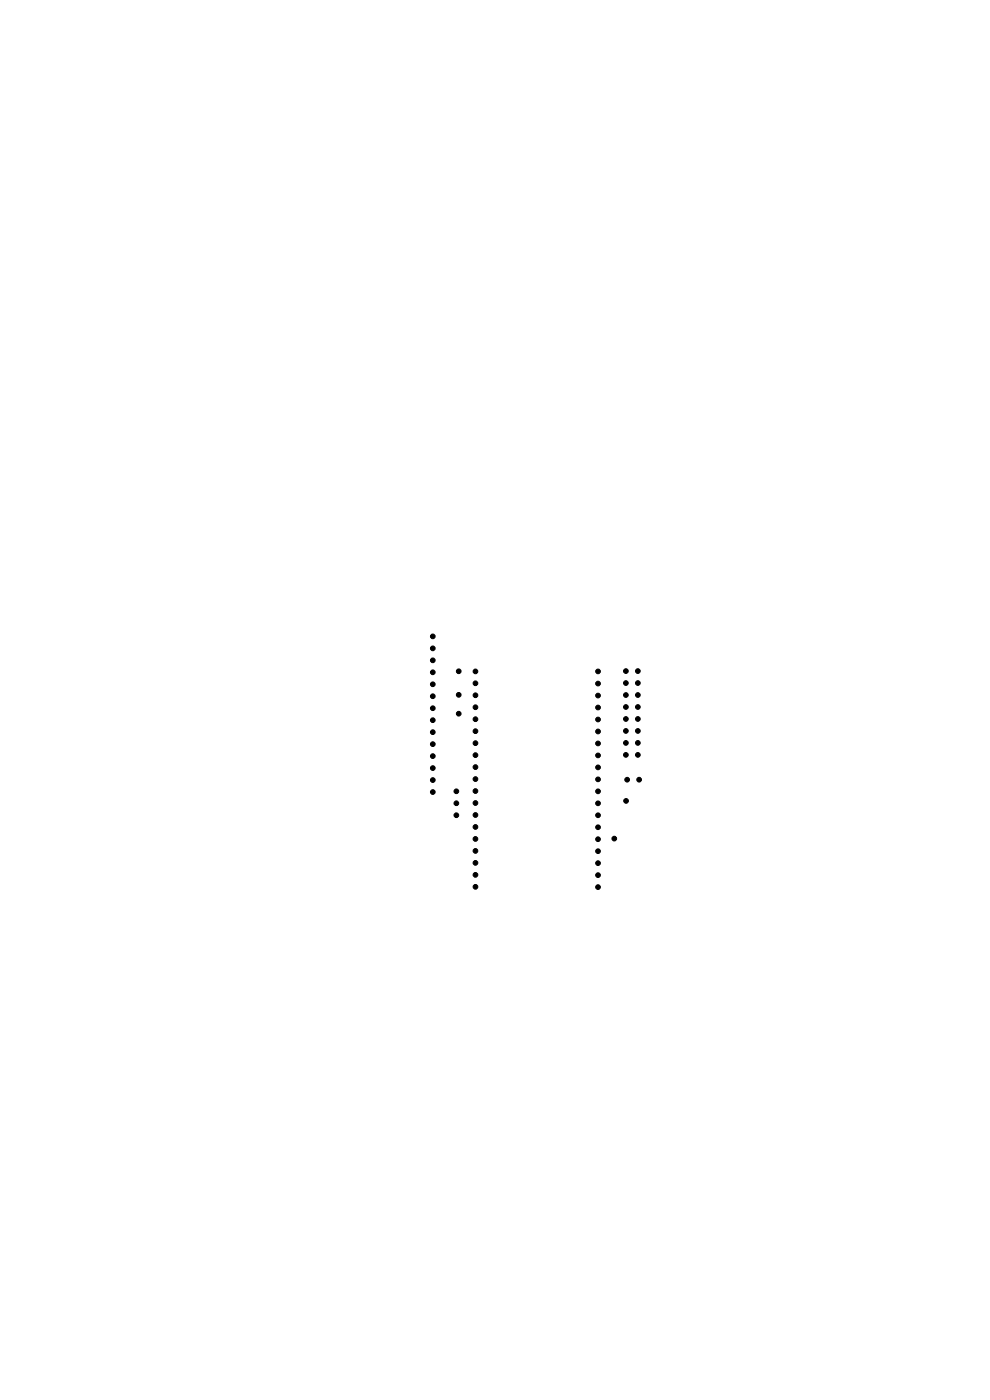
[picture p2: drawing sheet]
<svg xmlns="http://www.w3.org/2000/svg" width="210mm" height="297mm" viewBox="0 0 210 297" stroke-linecap="round" stroke-linejoin="round" font-family="sans-serif">
<g fill="#000" stroke="#000" stroke-width=".21">
<circle cx="91.8" cy="137.5" r=".5"/>
<circle cx="91.8" cy="135" r=".5"/>
<circle cx="91.8" cy="152.8" r=".5"/>
<circle cx="91.8" cy="140.1" r=".5"/>
<circle cx="91.8" cy="147.7" r=".5"/>
<circle cx="91.8" cy="155.3" r=".5"/>
<circle cx="91.8" cy="142.6" r=".5"/>
<circle cx="91.8" cy="145.2" r=".5"/>
<circle cx="91.8" cy="150.2" r=".5"/>
<circle cx="91.8" cy="157.9" r=".5"/>
<circle cx="97.3" cy="142.4" r=".5"/>
<circle cx="97.3" cy="151.4" r=".5"/>
<circle cx="97.3" cy="147.4" r=".5"/>
<circle cx="100.9" cy="142.4" r=".5"/>
<circle cx="100.9" cy="147.5" r=".5"/>
<circle cx="100.9" cy="155.1" r=".5"/>
<circle cx="100.9" cy="157.7" r=".5"/>
<circle cx="100.9" cy="145" r=".5"/>
<circle cx="100.9" cy="150" r=".5"/>
<circle cx="100.9" cy="152.6" r=".5"/>
<circle cx="126.9" cy="145" r=".5"/>
<circle cx="126.9" cy="152.6" r=".5"/>
<circle cx="126.9" cy="150.1" r=".5"/>
<circle cx="126.9" cy="155.2" r=".5"/>
<circle cx="126.9" cy="157.7" r=".5"/>
<circle cx="126.9" cy="147.6" r=".5"/>
<circle cx="126.9" cy="142.4" r=".5"/>
<circle cx="132.8" cy="152.5" r=".5"/>
<circle cx="132.8" cy="157.6" r=".5"/>
<circle cx="132.8" cy="147.4" r=".5"/>
<circle cx="132.8" cy="142.4" r=".5"/>
<circle cx="132.8" cy="150" r=".5"/>
<circle cx="132.8" cy="155.1" r=".5"/>
<circle cx="132.8" cy="144.9" r=".5"/>
<circle cx="135.3" cy="155.1" r=".5"/>
<circle cx="135.3" cy="147.4" r=".5"/>
<circle cx="135.3" cy="157.6" r=".5"/>
<circle cx="135.3" cy="150" r=".5"/>
<circle cx="135.3" cy="144.9" r=".5"/>
<circle cx="135.3" cy="142.4" r=".5"/>
<circle cx="135.3" cy="152.5" r=".5"/>
<circle cx="91.8" cy="165.5" r=".5"/>
<circle cx="91.8" cy="160.4" r=".5"/>
<circle cx="91.8" cy="168" r=".5"/>
<circle cx="91.8" cy="162.9" r=".5"/>
<circle cx="96.8" cy="167.9" r=".5"/>
<circle cx="96.8" cy="172.9" r=".5"/>
<circle cx="96.8" cy="170.4" r=".5"/>
<circle cx="100.9" cy="178" r=".5"/>
<circle cx="100.9" cy="167.8" r=".5"/>
<circle cx="100.9" cy="160.2" r=".5"/>
<circle cx="100.9" cy="162.7" r=".5"/>
<circle cx="100.9" cy="165.3" r=".5"/>
<circle cx="100.9" cy="172.9" r=".5"/>
<circle cx="100.9" cy="170.4" r=".5"/>
<circle cx="100.9" cy="175.4" r=".5"/>
<circle cx="126.9" cy="162.8" r=".5"/>
<circle cx="126.9" cy="165.3" r=".5"/>
<circle cx="126.9" cy="178" r=".5"/>
<circle cx="126.9" cy="170.4" r=".5"/>
<circle cx="126.9" cy="173" r=".5"/>
<circle cx="126.9" cy="160.3" r=".5"/>
<circle cx="126.9" cy="175.5" r=".5"/>
<circle cx="126.9" cy="167.9" r=".5"/>
<circle cx="130.3" cy="177.9" r=".5"/>
<circle cx="132.8" cy="160.1" r=".5"/>
<circle cx="132.8" cy="169.9" r=".5"/>
<circle cx="133" cy="165.4" r=".5"/>
<circle cx="135.3" cy="160.1" r=".5"/>
<circle cx="135.6" cy="165.4" r=".5"/>
<circle cx="100.9" cy="180.5" r=".5"/>
<circle cx="100.9" cy="185.6" r=".5"/>
<circle cx="100.9" cy="183.1" r=".5"/>
<circle cx="100.9" cy="188.1" r=".5"/>
<circle cx="126.9" cy="180.6" r=".5"/>
<circle cx="126.9" cy="188.2" r=".5"/>
<circle cx="126.9" cy="185.7" r=".5"/>
<circle cx="126.9" cy="183.1" r=".5"/>
</g>
</svg>
